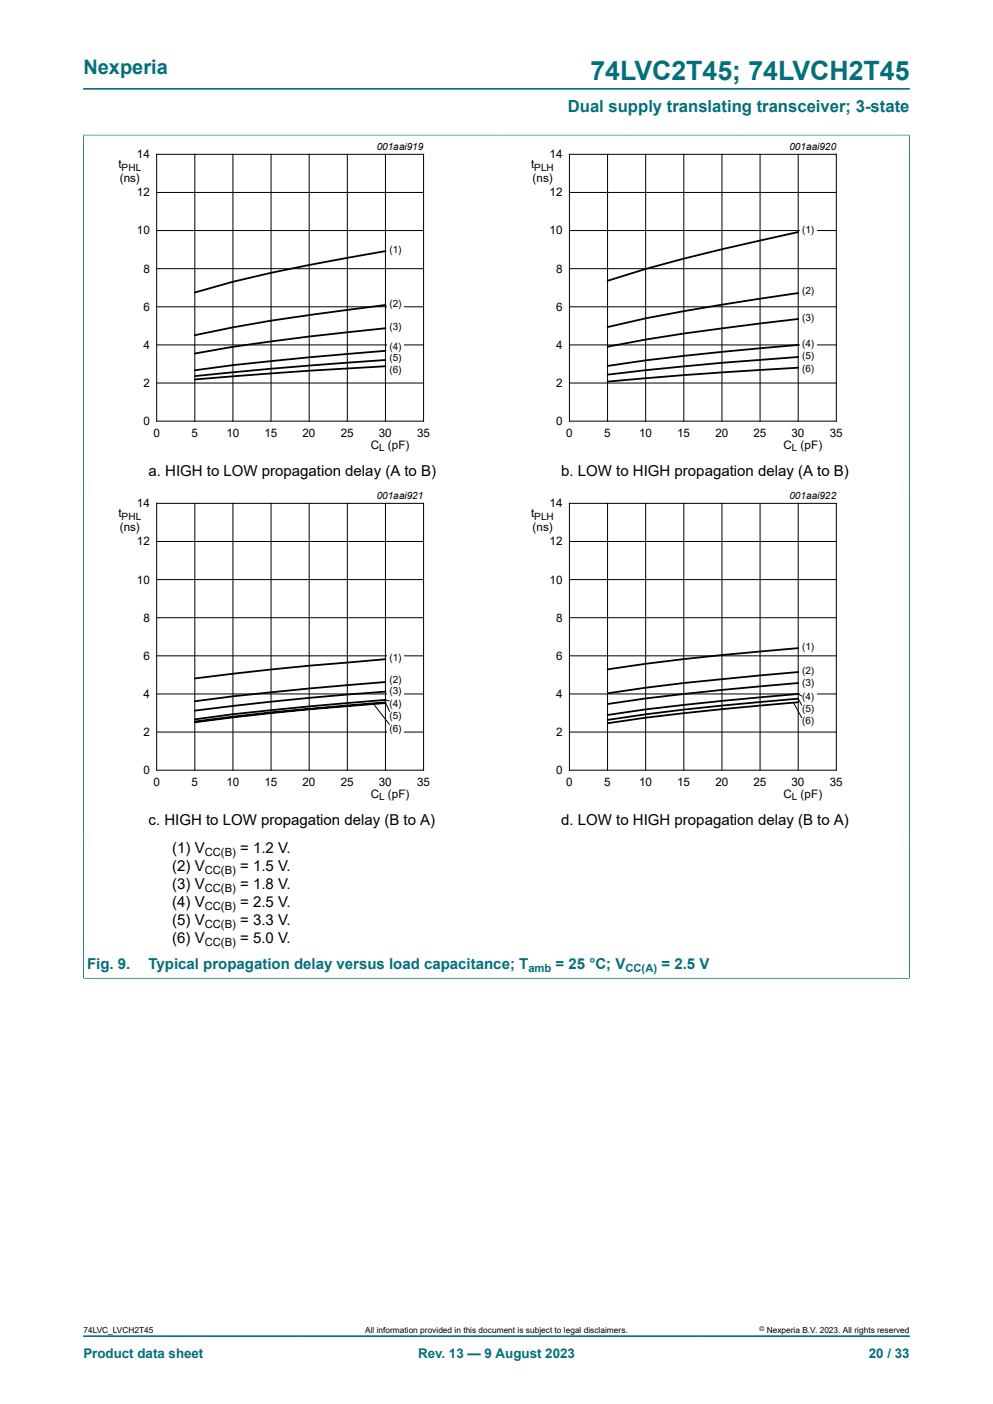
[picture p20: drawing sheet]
<svg xmlns="http://www.w3.org/2000/svg" width="210mm" height="297mm" viewBox="0 0 210 297" stroke-linecap="round" stroke-linejoin="round" font-family="sans-serif">
<defs><g id="words">
<text font-size="5.6" fill="#036f7b" x="124.9" y="16.8">74LVC2T45; 74LVCH2T45</text>
<text font-size="4.2" fill="#036f7b" x="17.6" y="15.6">Nexperia</text>
<text font-size="3.5" fill="#036f7b" x="120.1" y="23.7">Dual supply translating transceiver; 3-state</text>
<g font-size="3.2">
<text x="31.4" y="100.7">a. HIGH to LOW propagation delay (A to B)</text>
<text x="118.7" y="100.7">b. LOW to HIGH propagation delay (A to B)</text>
<text x="31.4" y="174.5">c. HIGH to LOW propagation delay (B to A)</text>
<text x="118.7" y="174.5">d. LOW to HIGH propagation delay (B to A)</text>
<text x="36.4" y="180.5">(1) V</text>
<text x="36.4" y="184.3">(2) V</text>
<text x="50.8" y="180.5">= 1.2 V.</text>
<text x="50.8" y="184.3">= 1.5 V.</text>
<text x="36.4" y="188.1">(3) V</text>
<text x="36.4" y="191.9">(4) V</text>
<text x="50.8" y="188.1">= 1.8 V.</text>
<text x="50.8" y="191.9">= 2.5 V.</text>
<text x="36.4" y="195.7">(5) V</text>
<text x="50.8" y="195.7">= 3.3 V.</text>
<text x="36.4" y="199.5">(6) V</text>
<text x="50.8" y="199.5">= 5.0 V.</text>
</g>
<g font-size="3.2" fill="#036f7b">
<text x="18.4" y="205.1">Fig. 9.</text>
<text x="31.4" y="205.1">Typical propagation delay versus load capacitance; T</text>
<text x="117.5" y="205.1">= 25 °C; V</text>
<text x="139.9" y="205.1">= 2.5 V</text>
</g>
<g font-size="2.8" fill="#036f7b">
<text x="17.6" y="287.2">Product data sheet</text>
<text x="88.4" y="287.2">Rev. 13 — 9 August 2023</text>
<text x="183.7" y="287.2">20 / 33</text>
</g>
<g font-size="2.5">
<text x="25.1" y="35.6">t</text>
<text x="28.9" y="33.5">14</text>
<text x="112.4" y="35.6">t</text>
<text x="116.2" y="33.5">14</text>
<text x="25.3" y="38.6">(ns)</text>
<text x="28.9" y="41.5">12</text>
<text x="112.6" y="38.6">(ns)</text>
<text x="116.2" y="41.5">12</text>
<text x="28.9" y="49.6">10</text>
<text x="116.2" y="49.6">10</text>
<text x="30.3" y="57.7">8</text>
<text x="117.6" y="57.7">8</text>
<text x="30.3" y="65.7">6</text>
<text x="117.6" y="65.7">6</text>
<text x="30.3" y="73.8">4</text>
<text x="117.6" y="73.8">4</text>
<text x="30.3" y="81.9">2</text>
<text x="117.6" y="81.9">2</text>
<text x="30.3" y="89.9">0</text>
<text x="117.6" y="89.9">0</text>
<text x="32.4" y="92.5">0</text>
<text x="40.5" y="92.5">5</text>
<text x="47.9" y="92.5">10</text>
<text x="55.9" y="92.5">15</text>
<text x="64" y="92.5">20</text>
<text x="72.1" y="92.5">25</text>
<text x="78.4" y="95">C</text>
<text x="80.1" y="92.5">30</text>
<text x="82" y="95">(pF)</text>
<text x="88.2" y="92.5">35</text>
<text x="119.7" y="92.5">0</text>
<text x="127.8" y="92.5">5</text>
<text x="135.2" y="92.5">10</text>
<text x="143.2" y="92.5">15</text>
<text x="151.3" y="92.5">20</text>
<text x="159.4" y="92.5">25</text>
<text x="165.7" y="95">C</text>
<text x="167.4" y="92.5">30</text>
<text x="169.3" y="95">(pF)</text>
<text x="175.5" y="92.5">35</text>
<text x="28.9" y="107.3">14</text>
<text x="116.2" y="107.3">14</text>
<text x="25.1" y="109.4">t</text>
<text x="25.3" y="112.4">(ns)</text>
<text x="112.4" y="109.4">t</text>
<text x="112.6" y="112.4">(ns)</text>
<text x="28.9" y="115.4">12</text>
<text x="116.2" y="115.4">12</text>
<text x="28.9" y="123.4">10</text>
<text x="116.2" y="123.4">10</text>
<text x="30.3" y="131.5">8</text>
<text x="117.6" y="131.5">8</text>
<text x="30.3" y="139.6">6</text>
<text x="117.6" y="139.6">6</text>
<text x="30.3" y="147.6">4</text>
<text x="117.6" y="147.6">4</text>
<text x="30.3" y="155.7">2</text>
<text x="117.6" y="155.7">2</text>
<text x="30.3" y="163.8">0</text>
<text x="32.4" y="166.3">0</text>
<text x="40.5" y="166.3">5</text>
<text x="47.9" y="166.3">10</text>
<text x="55.9" y="166.3">15</text>
<text x="64" y="166.3">20</text>
<text x="72.1" y="166.3">25</text>
<text x="80.1" y="166.3">30</text>
<text x="88.2" y="166.3">35</text>
<text x="117.6" y="163.8">0</text>
<text x="119.7" y="166.3">0</text>
<text x="127.8" y="166.3">5</text>
<text x="135.2" y="166.3">10</text>
<text x="143.2" y="166.3">15</text>
<text x="151.3" y="166.3">20</text>
<text x="159.4" y="166.3">25</text>
<text x="167.4" y="166.3">30</text>
<text x="175.5" y="166.3">35</text>
<text x="78.4" y="168.8">C</text>
<text x="82" y="168.8">(pF)</text>
<text x="165.7" y="168.8">C</text>
<text x="169.3" y="168.8">(pF)</text>
</g>
<g font-size="2.4">
<text x="43.3" y="181.1">CC(B)</text>
<text x="43.3" y="184.9">CC(B)</text>
<text x="43.3" y="188.7">CC(B)</text>
<text x="43.3" y="192.5">CC(B)</text>
<text x="43.3" y="196.3">CC(B)</text>
<text x="43.3" y="200.1">CC(B)</text>
</g>
<g font-size="2.4" fill="#036f7b">
<text x="111.7" y="205.7">amb</text>
<text x="132.3" y="205.7">CC(A)</text>
</g>
<g font-size="2.1">
<text x="79.7" y="31.8">001aai919</text>
<text x="167" y="31.8">001aai920</text>
<text x="25.7" y="36.1">PHL</text>
<text x="113" y="36.1">PLH</text>
<text x="82.4" y="53.5">(1)</text>
<text x="169.6" y="49.2">(1)</text>
<text x="82.4" y="64.8">(2)</text>
<text x="169.6" y="62.2">(2)</text>
<text x="82.4" y="69.9">(3)</text>
<text x="169.6" y="67.8">(3)</text>
<text x="82.4" y="76.5">(5)</text>
<text x="82.4" y="74">(4)</text>
<text x="169.6" y="75.9">(5)</text>
<text x="169.6" y="73.3">(4)</text>
<text x="82.4" y="78.9">(6)</text>
<text x="169.6" y="78.7">(6)</text>
<text x="80.2" y="95.4">L</text>
<text x="167.5" y="95.4">L</text>
<text x="79.7" y="105.7">001aai921</text>
<text x="167" y="105.7">001aai922</text>
<text x="25.7" y="109.9">PHL</text>
<text x="113" y="109.9">PLH</text>
<text x="169.6" y="137.5">(1)</text>
<text x="82.4" y="139.9">(1)</text>
<text x="169.6" y="142.5">(2)</text>
<text x="82.4" y="149.5">(4)</text>
<text x="82.4" y="144.5">(2)</text>
<text x="82.4" y="146.8">(3)</text>
<text x="169.6" y="148">(4)</text>
<text x="169.6" y="145">(3)</text>
<text x="82.4" y="152.1">(5)</text>
<text x="82.4" y="154.7">(6)</text>
<text x="169.6" y="150.7">(5)</text>
<text x="169.6" y="153.2">(6)</text>
<text x="80.2" y="169.3">L</text>
<text x="167.5" y="169.3">L</text>
</g>
<g font-size="1.8">
<text x="17.6" y="282">74LVC_LVCH2T45</text>
<text x="77.2" y="282">All information provided in this document is subject to legal disclaimers.</text>
<text x="162.2" y="282">Nexperia B.V. 2023. All rights reserved</text>
</g>
<text font-size="1.4" x="160.6" y="281.6">©</text>
</g></defs>
<path d="M17.6 18.8h174.8M17.6 28.6h87.4M17.6 28.5v74" fill="none" stroke="#036f7b" stroke-width=".21"/>
<path d="M20.4 29.8h81.9v66.3h-81.9z" fill="none" stroke="#fff" stroke-width=".21"/>
<g fill="none" stroke="#000" stroke-width=".21">
<path d="M33.1 32.6h56.5v56.5h-56.5zM41.2 32.6v56.5M49.3 32.6v56.5M57.3 32.6v56.5M65.4 32.6v56.5M73.5 32.6v56.5M81.5 32.6v56.5M33.1 56.8h56.5M33.1 48.8h56.5M33.1 40.7h56.5M33.1 73h56.5M33.1 64.9h56.5"/>
<path d="M33.1 81h56.5"/>
</g>
<g fill="#fff">
<path d="M81.9 51.5h3.4v2.9h-3.4z"/>
<path d="M81.9 62.9h3.4v2.9h-3.4z"/>
<path d="M81.9 67.9h3.4v2.9h-3.4z"/>
<path d="M81.9 74.5h3.4v2.8h-3.4z"/>
<path d="M81.9 72h3.4v2.9h-3.4z"/>
</g>
<path d="M81.5 53.1a448.7 448.7 0 0 0-32.2 6.5l-8.1 2.3M81.5 64.5a474.9 474.9 0 0 0-40.3 6.4M81.5 69.4a512.7 512.7 0 0 0-40.3 5.4M81.5 74.2l-8 .7a620.1 620.1 0 0 0-32.3 3.4M81.5 76.2l-24.2 1.8-16.1 1.6M81.5 77.5l-16.1 .9-24.2 1.9" fill="none" stroke="#000" stroke-width=".38"/>
<path d="M81.9 77h3.4v2.9h-3.4z" fill="#fff"/>
<path d="M105 28.6h87.4M192.4 28.5v74" fill="none" stroke="#036f7b" stroke-width=".21"/>
<path d="M107.7 29.8h81.9v66.3h-81.9z" fill="none" stroke="#fff" stroke-width=".21"/>
<g fill="none" stroke="#000" stroke-width=".21">
<path d="M120.4 32.6h56.5v56.5h-56.5zM128.5 32.6v56.5M136.5 32.6v56.5M144.6 32.6v56.5M152.7 32.6v56.5M160.7 32.6v56.5M168.8 32.6v56.5M120.4 56.8h56.5M120.4 48.8h56.5M120.4 40.7h56.5M120.4 73h56.5M120.4 64.9h56.5"/>
<path d="M120.4 81h56.5"/>
</g>
<g fill="#fff">
<path d="M169.2 47.3h3.4v2.8h-3.4z"/>
<path d="M169.2 60.3h3.4v2.8h-3.4z"/>
<path d="M169.2 65.8h3.4v2.9h-3.4z"/>
<path d="M169.2 73.9h3.4v2.9h-3.4z"/>
<path d="M169.2 71.4h3.4v2.8h-3.4z"/>
<path d="M169.2 76.7h3.4v2.9h-3.4z"/>
</g>
<path d="M168.8 49.1a534 534 0 0 0-32.2 7.8l-8.1 2.5M168.8 62a626.2 626.2 0 0 0-32.2 5.3l-8.1 1.9M168.8 67.5a560.7 560.7 0 0 0-40.3 5.8M168.8 73a634.7 634.7 0 0 0-40.3 4.4M168.8 75.5a735.1 735.1 0 0 0-40.3 3.8M168.8 77.8l-24.2 1.5-16.1 1.4" fill="none" stroke="#000" stroke-width=".38"/>
<path d="M17.6 102.5v73.8" fill="none" stroke="#036f7b" stroke-width=".21"/>
<path d="M20.4 103.7h81.9v66.3h-81.9z" fill="none" stroke="#fff" stroke-width=".21"/>
<g fill="none" stroke="#000" stroke-width=".21">
<path d="M33.1 106.5h56.5v56.4h-56.5zM33.1 114.5h56.5M41.2 106.5v56.4M49.3 106.5v56.4M57.3 106.5v56.4M65.4 106.5v56.4M73.5 106.5v56.4M81.5 106.5v56.4M33.1 138.7h56.5M33.1 130.7h56.5M33.1 122.6h56.5M33.1 154.9h56.5"/>
<path d="M33.1 146.8h56.5"/>
</g>
<g fill="#fff">
<path d="M81.9 137.9h3.4v2.9h-3.4z"/>
<path d="M81.9 142.6h3.4v2.8h-3.4z"/>
<path d="M81.9 144.8h3.4v2.9h-3.4z"/>
<path d="M81.9 150.2h3.4v2.8h-3.4z"/>
<path d="M81.9 147.5h3.4v2.9h-3.4z"/>
<path d="M81.9 152.7h3.4v2.9h-3.4z"/>
</g>
<path d="M81.5 139.4a772.2 772.2 0 0 0-40.3 4.1M81.5 144.3l-8 .6a688.1 688.1 0 0 0-32.3 3.4M81.5 146.3a688.6 688.6 0 0 0-40.3 4M81.5 148.1l-8 .6a615 615 0 0 0-32.3 3.5M81.5 148.6l-8 .6a555.6 555.6 0 0 0-32.3 3.4M81.5 148.7a647.5 647.5 0 0 0-40.3 4.1" fill="none" stroke="#000" stroke-width=".38"/>
<g fill="none" stroke="#000" stroke-width=".21">
<path d="M120.4 106.5h56.5v56.4h-56.5zM120.4 114.5h56.5M128.5 106.5v56.4M136.5 106.5v56.4M144.6 106.5v56.4M152.7 106.5v56.4M160.7 106.5v56.4M168.8 106.5v56.4M120.4 138.7h56.5M120.4 130.7h56.5M120.4 122.6h56.5M79 148.9l3.4 4.4"/>
<path d="M81.5 148.6l.9 1.9M81.5 148.1l.9 .2M120.4 154.9h56.5M120.4 146.8h56.5"/>
</g>
<path d="M192.4 102.5v73.8" fill="none" stroke="#036f7b" stroke-width=".21"/>
<path d="M107.7 103.7h81.9v66.3h-81.9z" fill="none" stroke="#fff" stroke-width=".21"/>
<g fill="#fff">
<path d="M169.2 135.5h3.4v2.9h-3.4z"/>
<path d="M169.2 140.5h3.4v2.9h-3.4z"/>
<path d="M169.2 143h3.4v2.9h-3.4z"/>
<path d="M169.2 148.7h3.4v2.8h-3.4z"/>
<path d="M169.2 146h3.4v2.9h-3.4z"/>
<path d="M169.2 151.3h3.4v2.8h-3.4z"/>
</g>
<path d="M167.8 148.6l1.8 3.3M168.8 147.8l.8 1.5M168.8 146.8l.8 .5" fill="none" stroke="#000" stroke-width=".21"/>
<path d="M168.8 137.1a593.7 593.7 0 0 0-40.3 4.5M168.8 142.2l-8 .7a464.5 464.5 0 0 0-32.3 3.8M168.8 144.5a635.1 635.1 0 0 0-40.3 4.4M168.8 146.8a635.1 635.1 0 0 0-40.3 4.4M168.8 147.8a597.5 597.5 0 0 0-40.3 4.5M168.8 148.5a628 628 0 0 0-40.3 4.5" fill="none" stroke="#000" stroke-width=".38"/>
<path d="M17.6 28.6v178.4M17.7 28.6h174.6M192.4 28.6v178.4M17.6 206.9h174.8M17.6 282.6h174.8" fill="none" stroke="#036f7b" stroke-width=".21"/>
<use href="#words"/>
</svg>
